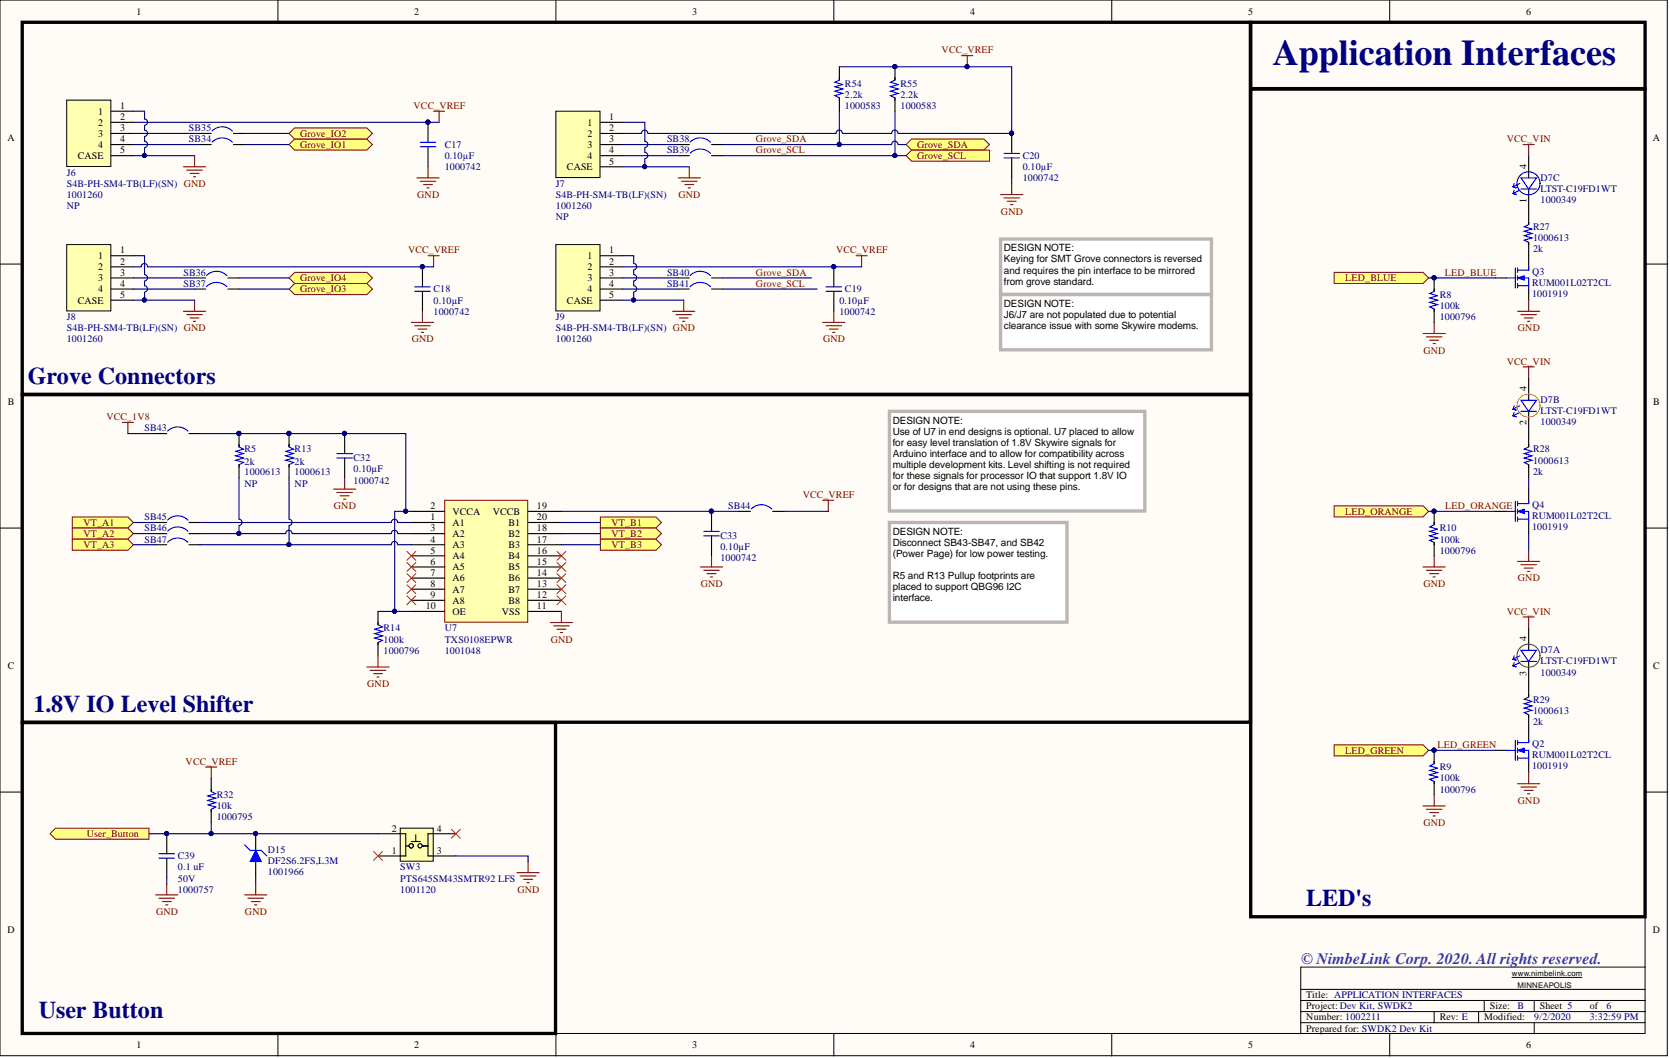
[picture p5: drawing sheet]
<svg xmlns="http://www.w3.org/2000/svg" width="381mm" height="241mm" viewBox="0 0 381 241" stroke-linecap="round" stroke-linejoin="round" font-family="sans-serif">
<defs><g id="words">
<text font-size="8.3" fill="#000080" x="290.4" y="14.7">Application Interfaces</text>
<g font-size="5.5" fill="#000080">
<text x="6.3" y="87.6">Grove Connectors</text>
<text x="7.6" y="162.3">1.8V IO Level Shifter</text>
<text x="298" y="206.7">LED's</text>
<text x="8.9" y="232.1">User Button</text>
</g>
<text font-size="3.6" fill="#06c" x="296.8" y="219.8">© NimbeLink Corp. 2020. All rights reserved.</text>
<g font-size="2.3">
<text x="31.1" y="3.3">1</text>
<text x="94.5" y="3.3">2</text>
<text x="157.9" y="3.3">3</text>
<text x="221.3" y="3.3">4</text>
<text x="284.8" y="3.3">5</text>
<text x="348.2" y="3.3">6</text>
<text x="22.4" y="26.1">1</text>
<text x="22.4" y="28.7">2</text>
<text x="27.4" y="24.9">1</text>
<text x="27.4" y="27.4">2</text>
<text x="27.4" y="29.9">3</text>
<text x="134" y="28.7">1</text>
<text x="139" y="27.4">1</text>
<text x="139" y="29.9">2</text>
<text x="1.7" y="32.1">A</text>
<text x="22.4" y="31.2">3</text>
<text x="22.4" y="33.7">4</text>
<text x="27.4" y="32.5">4</text>
<text x="27.4" y="35">5</text>
<text x="134" y="31.2">2</text>
<text x="134" y="33.7">3</text>
<text x="139" y="32.5">3</text>
<text x="139" y="35">4</text>
<text x="377.1" y="32.1">A</text>
<text x="17.8" y="36.3">CASE</text>
<text x="129.4" y="38.8">CASE</text>
<text x="134" y="36.3">4</text>
<text x="139" y="37.5">5</text>
<text x="348.2" y="38.5" transform="rotate(-90 348.2 38.5)">4</text>
<text x="348.2" y="46.3" transform="rotate(-90 348.2 46.3)">1</text>
<text x="22.4" y="59.1">1</text>
<text x="27.4" y="57.8">1</text>
<text x="134" y="59.1">1</text>
<text x="139" y="57.8">1</text>
<text x="229" y="57.3">DESIGN NOTE:</text>
<text x="229" y="59.8">Keying for SMT Grove connectors is reversed</text>
<text x="22.4" y="61.6">2</text>
<text x="22.4" y="64.2">3</text>
<text x="27.4" y="60.4">2</text>
<text x="27.4" y="62.9">3</text>
<text x="27.4" y="65.4">4</text>
<text x="134" y="61.6">2</text>
<text x="134" y="64.2">3</text>
<text x="139" y="60.4">2</text>
<text x="139" y="62.9">3</text>
<text x="139" y="65.4">4</text>
<text x="229" y="62.4">and requires the pin interface to be mirrored</text>
<text x="229" y="64.9">from grove standard.</text>
<text x="17.8" y="69.2">CASE</text>
<text x="22.4" y="66.7">4</text>
<text x="27.4" y="68">5</text>
<text x="129.4" y="69.2">CASE</text>
<text x="134" y="66.7">4</text>
<text x="139" y="68">5</text>
<text x="229" y="70">DESIGN NOTE:</text>
<text x="229" y="72.5">J6/J7 are not populated due to potential</text>
<text x="229" y="75.1">clearance issue with some Skywire modems.</text>
<text x="348.2" y="89.3" transform="rotate(-90 348.2 89.3)">4</text>
<text x="1.8" y="92.4">B</text>
<text x="377.2" y="92.4">B</text>
<text x="203.7" y="96.6">DESIGN NOTE:</text>
<text x="203.7" y="99.1">Use of U7 in end designs is optional. U7 placed to allow</text>
<text x="203.7" y="101.7">for easy level translation of 1.8V Skywire signals for</text>
<text x="348.2" y="97" transform="rotate(-90 348.2 97)">2</text>
<text x="203.7" y="104.2">Arduino interface and to allow for compatibility across</text>
<text x="203.7" y="106.7">multiple development kits. Level shifting is not required</text>
<text x="203.7" y="109.3">for these signals for processor IO that support 1.8V IO</text>
<text x="203.7" y="111.8">or for designs that are not using these pins.</text>
<text x="98.2" y="116.1">2</text>
<text x="98.2" y="118.7">1</text>
<text x="103.2" y="117.4">VCCA</text>
<text x="103.2" y="119.9">A1</text>
<text x="112.4" y="117.4">VCCB</text>
<text x="116" y="119.9">B1</text>
<text x="122.5" y="118.7">20</text>
<text x="122.5" y="116.1">19</text>
<text x="98.2" y="121.2">3</text>
<text x="98.2" y="123.7">4</text>
<text x="103.2" y="122.5">A2</text>
<text x="103.2" y="125">A3</text>
<text x="116" y="125">B3</text>
<text x="116" y="122.5">B2</text>
<text x="122.5" y="123.7">17</text>
<text x="122.5" y="121.2">18</text>
<text x="203.7" y="122">DESIGN NOTE:</text>
<text x="203.7" y="124.5">Disconnect SB43-SB47, and SB42</text>
<text x="98.2" y="126.3">5</text>
<text x="98.2" y="128.8">6</text>
<text x="98.2" y="131.3">7</text>
<text x="103.2" y="127.5">A4</text>
<text x="103.2" y="130.1">A5</text>
<text x="116" y="130.1">B5</text>
<text x="116" y="127.5">B4</text>
<text x="122.5" y="131.3">14</text>
<text x="122.5" y="128.8">15</text>
<text x="122.5" y="126.3">16</text>
<text x="203.7" y="127">(Power Page) for low power testing.</text>
<text x="98.2" y="133.9">8</text>
<text x="98.2" y="136.4">9</text>
<text x="103.2" y="132.6">A6</text>
<text x="103.2" y="135.1">A7</text>
<text x="103.2" y="137.7">A8</text>
<text x="116" y="137.7">B8</text>
<text x="116" y="135.1">B7</text>
<text x="116" y="132.6">B6</text>
<text x="122.5" y="136.4">12</text>
<text x="122.5" y="133.9">13</text>
<text x="203.7" y="132.1">R5 and R13 Pullup footprints are</text>
<text x="203.7" y="134.6">placed to support QBG96 I2C</text>
<text x="203.7" y="137.2">interface.</text>
<text x="97.1" y="138.9">10</text>
<text x="103.2" y="140.2">OE</text>
<text x="114.5" y="140.2">VSS</text>
<text x="122.5" y="138.9">11</text>
<text x="348.2" y="146.3" transform="rotate(-90 348.2 146.3)">4</text>
<text x="1.8" y="152.5">C</text>
<text x="348.2" y="154.1" transform="rotate(-90 348.2 154.1)">3</text>
<text x="377.2" y="152.5">C</text>
<text x="89.4" y="189.6">2</text>
<text x="99.7" y="189.6">4</text>
<text x="89.4" y="194.7">1</text>
<text x="99.7" y="194.7">3</text>
<text x="1.7" y="212.8">D</text>
<text x="377.1" y="212.8">D</text>
<text x="298" y="227.7">Title: APPLICATION INTERFACES</text>
<text x="298" y="232.7">Number: 1002211</text>
<text x="298" y="230.2">Project: Dev Kit, SWDK2</text>
<text x="328.5" y="232.7">Rev: E</text>
<text x="338.6" y="232.7">Modified:</text>
<text x="339.9" y="230.2">Size:</text>
<text x="351.3" y="230.2">Sheet 5</text>
<text x="362.7" y="230.2">of</text>
<text x="31.1" y="239.1">1</text>
<text x="94.5" y="239.1">2</text>
<text x="157.9" y="239.1">3</text>
<text x="221.3" y="239.1">4</text>
<text x="284.8" y="239.1">5</text>
<text x="298" y="235.3">Prepared for: SWDK2 Dev Kit</text>
<text x="348.2" y="239.1">6</text>
</g>
<g font-size="2.3" fill="#800000">
<text x="214.8" y="12.2">VCC_VREF</text>
<text x="94.4" y="24.9">VCC_VREF</text>
<text x="68.5" y="33.7">Grove_IO1</text>
<text x="68.5" y="31.2">Grove_IO2</text>
<text x="172.5" y="35">Grove_SCL</text>
<text x="172.5" y="32.5">Grove_SDA</text>
<text x="209.3" y="33.7">Grove_SDA</text>
<text x="343.8" y="32.5">VCC_VIN</text>
<text x="209.3" y="36.3">Grove_SCL</text>
<text x="95.2" y="45.1">GND</text>
<text x="154.8" y="45.1">GND</text>
<text x="228.4" y="48.9">GND</text>
<text x="93.1" y="57.8">VCC_VREF</text>
<text x="190.7" y="57.8">VCC_VREF</text>
<text x="68.5" y="64.2">Grove_IO4</text>
<text x="172.5" y="65.4">Grove_SCL</text>
<text x="172.5" y="62.9">Grove_SDA</text>
<text x="306.9" y="64.2">LED_BLUE</text>
<text x="329.6" y="62.9">LED_BLUE</text>
<text x="68.5" y="66.7">Grove_IO3</text>
<text x="346.3" y="75.6">GND</text>
<text x="93.9" y="78.1">GND</text>
<text x="187.8" y="78.1">GND</text>
<text x="324.7" y="80.6">GND</text>
<text x="343.8" y="83.2">VCC_VIN</text>
<text x="24.3" y="95.8">VCC_1V8</text>
<text x="183.1" y="113.6">VCC_VREF</text>
<text x="19" y="119.9">VT_A1</text>
<text x="76.2" y="116.1">GND</text>
<text x="139.5" y="119.9">VT_B1</text>
<text x="306.9" y="117.4">LED_ORANGE</text>
<text x="329.7" y="116.1">LED_ORANGE</text>
<text x="19" y="122.5">VT_A2</text>
<text x="19" y="125">VT_A3</text>
<text x="139.5" y="122.5">VT_B2</text>
<text x="139.5" y="125">VT_B3</text>
<text x="159.9" y="133.9">GND</text>
<text x="324.7" y="133.9">GND</text>
<text x="346.3" y="132.6">GND</text>
<text x="343.8" y="140.2">VCC_VIN</text>
<text x="125.6" y="146.5">GND</text>
<text x="83.8" y="156.7">GND</text>
<text x="306.9" y="171.9">LED_GREEN</text>
<text x="328" y="170.6">LED_GREEN</text>
<text x="42.4" y="174.4">VCC_VREF</text>
<text x="346.3" y="183.3">GND</text>
<text x="19.8" y="190.9">User_Button</text>
<text x="324.7" y="188.4">GND</text>
<text x="118" y="203.6">GND</text>
<text x="35.6" y="208.7">GND</text>
<text x="55.9" y="208.7">GND</text>
</g>
<g font-size="2.3" fill="#000080">
<text x="192.8" y="22.3">2.2k</text>
<text x="192.8" y="19.8">R54</text>
<text x="205.4" y="22.3">2.2k</text>
<text x="205.4" y="19.8">R55</text>
<text x="43.1" y="29.9">SB35</text>
<text x="192.8" y="24.9">1000583</text>
<text x="205.4" y="24.9">1000583</text>
<text x="43.1" y="32.5">SB34</text>
<text x="101.5" y="33.7">C17</text>
<text x="152.2" y="32.5">SB38</text>
<text x="152.2" y="35">SB39</text>
<text x="15.2" y="40.1">J6</text>
<text x="101.5" y="36.3">0.10µF</text>
<text x="101.5" y="38.8">1000742</text>
<text x="233.3" y="38.8">0.10µF</text>
<text x="233.3" y="41.3">1000742</text>
<text x="233.3" y="36.3">C20</text>
<text x="351.5" y="41.3">D7C</text>
<text x="15.2" y="47.7">NP</text>
<text x="15.2" y="45.1">1001260</text>
<text x="15.2" y="42.6">S4B-PH-SM4-TB(LF)(SN) GND</text>
<text x="126.8" y="47.7">1001260</text>
<text x="126.8" y="45.1">S4B-PH-SM4-TB(LF)(SN)</text>
<text x="126.8" y="42.6">J7</text>
<text x="351.5" y="43.8">LTST-C19FD1WT</text>
<text x="351.5" y="46.3">1000349</text>
<text x="126.8" y="50.2">NP</text>
<text x="349.8" y="52.5">R27</text>
<text x="349.8" y="55">1000613</text>
<text x="349.8" y="57.6">2k</text>
<text x="41.9" y="62.9">SB36</text>
<text x="41.9" y="65.4">SB37</text>
<text x="152.2" y="62.9">SB40</text>
<text x="152.2" y="65.4">SB41</text>
<text x="349.5" y="65.2">RUM001L02T2CL</text>
<text x="349.5" y="62.6">Q3</text>
<text x="98.9" y="69.2">0.10µF</text>
<text x="98.9" y="71.8">1000742</text>
<text x="98.9" y="66.7">C18</text>
<text x="191.5" y="69.2">0.10µF</text>
<text x="191.5" y="71.8">1000742</text>
<text x="192.8" y="66.7">C19</text>
<text x="328.5" y="70.5">100k</text>
<text x="328.5" y="68">R8</text>
<text x="349.5" y="67.7">1001919</text>
<text x="15.2" y="75.6">S4B-PH-SM4-TB(LF)(SN) GND</text>
<text x="15.2" y="73">J8</text>
<text x="126.8" y="75.6">S4B-PH-SM4-TB(LF)(SN) GND</text>
<text x="126.8" y="73">J9</text>
<text x="328.5" y="73">1000796</text>
<text x="15.2" y="78.1">1001260</text>
<text x="126.8" y="78.1">1001260</text>
<text x="351.5" y="94.5">LTST-C19FD1WT</text>
<text x="351.5" y="92">D7B</text>
<text x="33" y="98.4">SB43</text>
<text x="351.5" y="97">1000349</text>
<text x="55.8" y="106">2k</text>
<text x="55.8" y="103.2">R5</text>
<text x="67.2" y="106">2k</text>
<text x="67.2" y="103.2">R13</text>
<text x="80.7" y="107.8">0.10µF</text>
<text x="80.7" y="105.2">C32</text>
<text x="349.8" y="105.7">1000613</text>
<text x="349.8" y="103.2">R28</text>
<text x="55.8" y="111.1">NP</text>
<text x="55.8" y="108.3">1000613</text>
<text x="67.2" y="111.1">NP</text>
<text x="67.2" y="108.3">1000613</text>
<text x="80.7" y="110.3">1000742</text>
<text x="349.8" y="108.3">2k</text>
<text x="33" y="118.7">SB45</text>
<text x="166.1" y="116.1">SB44</text>
<text x="349.5" y="118.4">RUM001L02T2CL</text>
<text x="349.5" y="115.9">Q4</text>
<text x="33" y="121.2">SB46</text>
<text x="33" y="123.7">SB47</text>
<text x="164.4" y="125.5">0.10µF</text>
<text x="164.4" y="123">C33</text>
<text x="328.5" y="123.7">100k</text>
<text x="328.5" y="121.2">R10</text>
<text x="349.5" y="120.9">1001919</text>
<text x="164.4" y="128">1000742</text>
<text x="328.5" y="126.3">1000796</text>
<text x="87.5" y="149.1">1000796</text>
<text x="87.5" y="146.5">100k</text>
<text x="87.5" y="144">R14</text>
<text x="101.5" y="146.5">TXS0108EPWR</text>
<text x="101.5" y="149.1">1001048</text>
<text x="101.5" y="144">U7</text>
<text x="351.5" y="149">D7A</text>
<text x="351.5" y="151.5">LTST-C19FD1WT</text>
<text x="351.5" y="154.1">1000349</text>
<text x="349.8" y="160.2">R29</text>
<text x="349.8" y="162.8">1000613</text>
<text x="349.8" y="165.3">2k</text>
<text x="349.5" y="172.9">RUM001L02T2CL</text>
<text x="349.5" y="170.4">Q2</text>
<text x="328.5" y="178.2">100k</text>
<text x="328.5" y="175.7">R9</text>
<text x="349.5" y="175.4">1001919</text>
<text x="49.5" y="184.6">10k</text>
<text x="49.5" y="182">R32</text>
<text x="328.5" y="180.8">1000796</text>
<text x="49.5" y="187.1">1000795</text>
<text x="40.6" y="196">C39</text>
<text x="61.1" y="197">DF2S6.2FS,L3M</text>
<text x="61.1" y="194.5">D15</text>
<text x="40.6" y="203.6">1000757</text>
<text x="40.6" y="198.5">0.1 uF</text>
<text x="40.6" y="201.1">50V</text>
<text x="61.1" y="199.5">1001966</text>
<text x="91.3" y="201.1">PTS645SM43SMTR92 LFS</text>
<text x="91.3" y="203.6">1001120</text>
<text x="91.3" y="198.5">SW3</text>
<text x="346.2" y="230.2">B</text>
<text x="350" y="232.7">9/2/2020</text>
<text x="362.7" y="232.7">3:32:59 PM</text>
<text x="366.5" y="230.2">6</text>
</g>
<g font-size="1.8">
<text x="345" y="222.7">www.nimbelink.com</text>
<text x="346.2" y="225.2">MINNEAPOLIS</text>
</g>
</g></defs>
<g fill="#fffcf8" stroke="#000" stroke-width=".23">
<path d="M0 0h380.4v240.8h-380.4z"/>
<path d="M5.1 5.1h370.2v230.6h-370.2z"/>
</g>
<g fill="none" stroke="#000" stroke-width=".23">
<path d="M63.4 0v5.1M126.8 0v5.1M190.2 0v5.1M253.6 0v5.1M317.1 0v5.1M0 60.2h5.1M375.4 60.2h5.1M0 120.4h5.1M375.4 120.4h5.1M0 180.6h5.1M375.4 180.6h5.1M63.4 235.8v5.1"/>
<path d="M126.8 235.8v5.1M190.2 235.8v5.1M253.6 235.8v5.1M296.8 225.6h78.6M296.8 230.7h78.6M296.8 233.2h78.6M296.8 228.2h78.6M317.1 235.8v5.1M327.2 230.7v2.5M337.3 230.7v2.5M338.6 228.2v2.5M345 222.9h15.9"/>
<path d="M350 228.2v2.5M350 233.2v2.6M375.4 220.6h-78.6v15.2"/>
</g>
<g fill="none" stroke="#800000" stroke-width=".25">
<path d="M157.3 38v2.6M154.7 40.6h5.1M155.5 41.3h3.5M156.2 42.1h2.1M157 42.9h.5M228.3 44.4h5M229 45.1h3.6M229.8 45.9h2M230.6 46.7h.5M230.8 41.8v2.6M153.5 71h5M154.2 71.8h3.6"/>
<path d="M155 72.5h2M155.7 73.3h.5M156 68.5v2.5M187.7 73.5h5.1M188.5 74.3h3.5M189.2 75.1h2M190 75.8h.5M190.2 71v2.5"/>
</g>
<path d="M230.8 30.4v4.6M230.8 36v4.6M190.2 60.9v4.5M190.2 66.4v4.6" fill="none" stroke="#000" stroke-width=".25"/>
<g fill="#000080" stroke="#000080" stroke-width=".23">
<circle cx="230.8" cy="30.4" r=".47"/>
<circle cx="190.2" cy="60.8" r=".47"/>
</g>
<path d="M229 36h3.6M229 35h3.6M188.5 66.4h3.5M188.5 65.4h3.5" fill="none" stroke="#00f" stroke-width=".25"/>
<g fill="#ffff80" stroke="#800000" stroke-width=".23">
<path d="M206.7 33l1.3-1.3h16.5l1.2 1.3-1.2 1.2h-16.5z" fill-rule="evenodd"/>
<path d="M206.7 35.5l1.3-1.3h17.7v2.6h-17.7z" fill-rule="evenodd"/>
</g>
<path d="M15.2 55.8h10.1v15.1h-10.1z" fill="#ffffb0" stroke="#000" stroke-width=".23"/>
<path d="M97.7 27.9v4.6M97.7 33.5v4.5M25.4 58.3h5M25.4 60.9h5M25.4 63.4h5M25.4 65.9h5M25.4 68.5h5" fill="none" stroke="#000" stroke-width=".25"/>
<path d="M41.9 38h5M42.6 38.8h3.6M43.4 39.6h2M44.4 35.5v2.5M97.7 38v2.6M98.9 25.4h2.6M100.2 25.4v2.5M44.1 40.3h.5M95.1 40.6h5.1M95.9 41.3h3.5M96.6 42.1h2.1M97.4 42.9h.5" fill="none" stroke="#800000" stroke-width=".25"/>
<circle cx="97.6" cy="27.9" r=".47" fill="#000080" stroke="#000080" stroke-width=".23"/>
<path d="M95.9 33.5h3.5M95.9 32.5h3.5" fill="none" stroke="#00f" stroke-width=".25"/>
<g fill="#ffff80" stroke="#800000" stroke-width=".23">
<path d="M65.9 33l1.3-1.3h16.5l1.3 1.3-1.3 1.2h-16.5z" fill-rule="evenodd"/>
<path d="M65.9 30.4l1.3-1.2h16.5l1.3 1.2-1.3 1.3h-16.5z" fill-rule="evenodd"/>
</g>
<path d="M97.7 58.3h2.5M98.9 58.3v2.6M41.9 71h5M42.6 71.8h3.6M43.4 72.5h2M44.1 73.3h.5M44.4 68.5v2.5M93.8 73.5h5.1M94.6 74.3h3.6M95.4 75.1h2M96.1 75.8h.5M96.4 71v2.5" fill="none" stroke="#800000" stroke-width=".25"/>
<path d="M96.4 60.9v4.5M96.4 66.4v4.6" fill="none" stroke="#000" stroke-width=".25"/>
<circle cx="96.3" cy="60.8" r=".47" fill="#000080" stroke="#000080" stroke-width=".23"/>
<path d="M94.6 66.4h3.6M94.6 65.4h3.6" fill="none" stroke="#00f" stroke-width=".25"/>
<g fill="#ffff80" stroke="#800000" stroke-width=".23">
<path d="M65.9 65.9l1.3-1.2h16.5l1.3 1.2-1.3 1.3h-16.5z" fill-rule="evenodd"/>
<path d="M65.9 63.4l1.3-1.3h16.5l1.3 1.3-1.3 1.3h-16.5z" fill-rule="evenodd"/>
</g>
<path d="M348.8 58.3v2.6M341.1 63.4h2.6M348.8 65.9v2.6" fill="none" stroke="#000" stroke-width=".25"/>
<path d="M343.7 63.4h2M345.7 61.1v4.6M346.2 61.6h2.6M346.2 63.4h2.6v2.5M346.2 65.2h2.6M346.2 61.1v1M346.2 62.9v1M346.2 64.7v1" fill="none" stroke="#00f" stroke-width=".25"/>
<path d="M346.2 63.4l1.5-.5v1z" fill="#00f"/>
<path d="M346.2 63.4l1.5-.5v1z" fill="none" stroke="#00f" stroke-width=".23"/>
<path d="M348.8 60.9v.7M343.7 116.6h2M345.7 114.3v4.6M346.2 116.6h2.6v2.6M346.2 114.9h2.6M346.2 118.4h2.6M346.2 114.3v1.1M346.2 116.1v1M346.2 117.9v1" fill="none" stroke="#00f" stroke-width=".25"/>
<path d="M341.1 116.6h2.6M348.8 111.6v2.5M348.8 119.2v2.5" fill="none" stroke="#000" stroke-width=".25"/>
<path d="M346.2 116.6l1.5-.5v1z" fill="#00f"/>
<path d="M346.2 116.6l1.5-.5v1z" fill="none" stroke="#00f" stroke-width=".23"/>
<path d="M348.8 114.1v.8M343.7 171.1h2M345.7 168.9v4.5M346.2 171.1h2.6v2.6M346.2 169.4h2.6M346.2 172.9h2.6M346.2 168.9v1M346.2 170.6v1M346.2 172.4v1" fill="none" stroke="#00f" stroke-width=".25"/>
<path d="M341.1 171.1h2.6M348.8 166.1v2.5M348.8 173.7v2.5" fill="none" stroke="#000" stroke-width=".25"/>
<path d="M346.2 171.1l1.5-.5v1z" fill="#00f"/>
<path d="M346.2 171.1l1.5-.5v1z" fill="none" stroke="#00f" stroke-width=".23"/>
<path d="M348.8 168.6v.8" fill="none" stroke="#00f" stroke-width=".25"/>
<g fill="none" stroke="#800000" stroke-width=".25">
<path d="M324.7 76.1h5M325.4 76.8h3.6M326.2 77.6h2M326.9 78.3h.6M327.2 73.5v2.6M346.2 71h5.1M347 71.8h3.5M347.7 72.5h2.1M348.5 73.3h.5M348.8 68.5v2.5M324.7 129.3h5M325.4 130.1h3.6"/>
<path d="M326.2 130.8h2M326.9 131.6h.6M327.2 126.8v2.5M346.2 128h5.1M347 128.8h3.5M347.7 129.6h2.1M348.5 130.3h.5M348.8 125.5v2.5M346.2 178.7h5.1M347 179.5h3.5M348.8 176.2v2.5M324.7 183.8h5"/>
<path d="M325.4 184.6h3.6M326.2 185.3h2M326.9 186.1h.6M327.2 181.3v2.5M347.7 180.3h2.1M348.5 181h.5"/>
</g>
<g fill="#ffff80" stroke="#800000" stroke-width=".23">
<path d="M304.4 169.9h20.3l1.2 1.2-1.2 1.3h-20.3z" fill-rule="evenodd"/>
<path d="M304.4 62.1h20.3l1.2 1.3-1.2 1.3h-20.3z" fill-rule="evenodd"/>
<path d="M304.4 115.4h20.3l1.2 1.2-1.2 1.3h-20.3z" fill-rule="evenodd"/>
</g>
<path d="M219.4 12.7h2.5M220.7 12.7v2.5" fill="none" stroke="#800000" stroke-width=".25"/>
<circle cx="220.6" cy="15.2" r=".47" fill="#000080" stroke="#000080" stroke-width=".23"/>
<path d="M5.1 5.1h280.2v84.8h-280.2z" fill="none" stroke="#000" stroke-width=".76"/>
<path d="M228.3 54.5h48.1v12.6h-48.1z" fill="#fff" stroke="#beb5b2" stroke-width=".76"/>
<path d="M327.2 66.2v.2l-1 .5 1.8 .5-1.8 .6 1.8 .5-1.8 .5 1.8 .5-1.8 .5 1 .5M327.2 119.4v.3l-1 .5 1.8 .5-1.8 .5 1.8 .5-1.8 .5 1.8 .5-1.8 .5 1 .5M327.2 173.9v.3l-1 .5 1.8 .5-1.8 .5 1.8 .5-1.8 .5 1.8 .5-1.8 .5 1 .5" fill="none" stroke="#00f" stroke-width=".25"/>
<path d="M327.2 63.4v3M327.2 70.5v3M327.2 116.6v3.1M327.2 123.7v3.1M327.2 171.1v3.1M327.2 178.2v3.1" fill="none" stroke="#000" stroke-width=".25"/>
<g fill="#000080" stroke="#000080" stroke-width=".23">
<circle cx="327.2" cy="63.4" r=".47"/>
<circle cx="327.2" cy="116.6" r=".47"/>
<circle cx="327.2" cy="171.1" r=".47"/>
</g>
<path d="M327.2 70.5v.5M327.2 123.7v.5M327.2 178.2v.5" fill="none" stroke="#000" stroke-width=".23"/>
<path d="M285.3 5.1h90v15.1h-90z" fill="none" stroke="#000" stroke-width=".76"/>
<path d="M195.3 58.3h2.5M196.6 58.3v2.6" fill="none" stroke="#800000" stroke-width=".25"/>
<path d="M101.5 114.1h18.9v27.8h-18.9z" fill="#ffffb0" stroke="#800000" stroke-width=".23"/>
<g fill="none" stroke="#000" stroke-width=".25">
<path d="M78.6 98.9v4.5M78.6 104.5v4.5M93.8 116.6h7.7M93.8 119.2h7.7M120.5 116.6h7.6M120.5 119.2h7.6M162.3 116.6v4.6M93.8 121.7h7.7M93.8 124.2h7.7M93.8 126.8h7.7M93.8 129.3h7.7M93.8 131.8h7.7"/>
<path d="M93.8 134.4h7.7M93.8 136.9h7.7M93.8 139.4h7.7M120.5 121.7h7.6M120.5 124.2h7.6M120.5 126.8h7.6M120.5 129.3h7.6M120.5 131.8h7.6M120.5 134.4h7.6M120.5 136.9h7.6M120.5 139.4h7.6M162.3 122.2v4.6"/>
</g>
<path d="M76.1 111.6h5.1M76.9 112.3h3.5M77.6 113.1h2M78.4 113.8h.5M78.6 109v2.6M159.8 129.3h5.1M160.6 130.1h3.5M161.3 130.8h2M162.1 131.6h.5M162.3 126.8v2.5" fill="none" stroke="#800000" stroke-width=".25"/>
<g fill="#000080" stroke="#000080" stroke-width=".23">
<circle cx="162.3" cy="116.6" r=".47"/>
<circle cx="78.6" cy="98.8" r=".47"/>
</g>
<path d="M76.9 104.5h3.5M76.9 103.4h3.5M160.6 122.2h3.5M160.6 121.2h3.5" fill="none" stroke="#00f" stroke-width=".25"/>
<path d="M202.9 93.8h58.3v22.8h-58.3z" fill="#fff" stroke="#beb5b2" stroke-width=".76"/>
<path d="M27.9 96.3h2.5M29.2 96.3v2.6M128.1 139.4v2.6M125.6 142h5M126.3 142.7h3.6M127.1 143.5h2M127.8 144.3h.5" fill="none" stroke="#800000" stroke-width=".25"/>
<g fill="none" stroke="#f00" stroke-width=".23">
<path d="M92.8 135.9l2.1 2M92.8 133.4l2.1 2M92.8 128.3l2.1 2M92.8 130.8l2.1 2.1M92.8 125.8l2.1 2M94.9 135.9l-2.1 2M94.9 133.4l-2.1 2M94.9 128.3l-2.1 2M94.9 130.8l-2.1 2.1M94.9 125.8l-2.1 2M127.1 135.9l2 2M127.1 133.4l2 2"/>
<path d="M127.1 130.8l2 2.1M127.1 128.3l2 2M127.1 125.8l2 2M129.1 135.9l-2 2M129.1 133.4l-2 2M129.1 130.8l-2 2.1M129.1 128.3l-2 2M129.1 125.8l-2 2"/>
</g>
<path d="M202.9 119.2h40.5v22.7h-40.5z" fill="#fff" stroke="#beb5b2" stroke-width=".76"/>
<path d="M54.5 101.7v.2l1 .5-1.7 .5 1.7 .5-1.7 .6 1.7 .5-1.7 .5 1.7 .5-1 .5M65.9 101.7v.2l1.1 .5-1.8 .5 1.8 .5-1.8 .6 1.8 .5-1.8 .5 1.8 .5-1.1 .5M86.2 142.2v.3l1.1 .5-1.8 .5 1.8 .5-1.8 .5 1.8 .5-1.8 .5 1.8 .5-1.1 .5" fill="none" stroke="#00f" stroke-width=".25"/>
<path d="M54.5 98.9v3M65.9 98.9v3M54.5 106v3M65.9 106v3M86.2 139.4v3.1M86.2 146.5v3.1" fill="none" stroke="#000" stroke-width=".25"/>
<g fill="#000080" stroke="#000080" stroke-width=".23">
<circle cx="65.9" cy="98.8" r=".47"/>
<circle cx="54.5" cy="98.8" r=".47"/>
</g>
<path d="M54.5 106v.5M65.9 106v.5M86.2 146.5v.6" fill="none" stroke="#000" stroke-width=".23"/>
<path d="M187.7 114.1h2.5M189 114.1v2.5M83.7 152.1h5.1M84.5 152.9h3.5M85.2 153.6h2.1M86 154.4h.5M86.2 149.6v2.5" fill="none" stroke="#800000" stroke-width=".25"/>
<path d="M285.3 20.3h90v188.8h-90zM5.1 90h280.2v74.7h-280.2z" fill="none" stroke="#000" stroke-width=".76"/>
<g fill="#ffff80" stroke="#800000" stroke-width=".23">
<path d="M16.5 117.9h12.7l1.2 1.3-1.2 1.2h-12.7z" fill-rule="evenodd"/>
<path d="M16.5 120.4h12.7l1.2 1.3-1.2 1.3h-12.7z" fill-rule="evenodd"/>
<path d="M16.5 123h12.7l1.2 1.2-1.2 1.3h-12.7z" fill-rule="evenodd"/>
<path d="M137 117.9h12.6l1.3 1.3-1.3 1.2h-12.6z" fill-rule="evenodd"/>
<path d="M137 120.4h12.6l1.3 1.3-1.3 1.3h-12.6z" fill-rule="evenodd"/>
<path d="M137 123h12.6l1.3 1.2-1.3 1.3h-12.6z" fill-rule="evenodd"/>
</g>
<path d="M126.8 25.4h10.1v15.1h-10.1z" fill="#ffffb0" stroke="#000" stroke-width=".23"/>
<path d="M137 27.9h5M137 30.4h5M137 33h5M137 35.5h5M137 38h5" fill="none" stroke="#000" stroke-width=".25"/>
<path d="M15.2 22.8h10.1v15.2h-10.1z" fill="#ffffb0" stroke="#000" stroke-width=".23"/>
<path d="M25.4 25.4h5M25.4 27.9h5M25.4 30.4h5M25.4 33h5M25.4 35.5h5" fill="none" stroke="#000" stroke-width=".25"/>
<path d="M126.8 55.8h10.1v15.1h-10.1z" fill="#ffffb0" stroke="#000" stroke-width=".23"/>
<path d="M137 58.3h5M137 60.9h5M137 63.4h5M137 65.9h5M137 68.5h5" fill="none" stroke="#000" stroke-width=".25"/>
<path d="M11.4 190.2l1.3-1.3h21.3v2.5h-21.3z" fill-rule="evenodd" fill="#ffff80" stroke="#800000" stroke-width=".23"/>
<path d="M91.3 188.9h7.5v7.5h-7.5z" fill="#ffffb0" stroke="#000" stroke-width=".23"/>
<path d="M86.2 190.2h6.4v5h-6.4M95.6 192.9h2.1M97.7 195.2h6.3M97.7 190.2h6.3" fill="none" stroke="#000" stroke-width=".25"/>
<g fill="#fff" stroke="#000" stroke-width=".23">
<circle cx="95.8" cy="192.9" r=".47"/>
<circle cx="93.8" cy="192.9" r=".47"/>
</g>
<path d="M92.6 192.9h1.2M97.7 190.2v5" fill="none" stroke="#000" stroke-width=".25"/>
<circle cx="93.8" cy="192.9" r=".47" fill="#fff" stroke="#000" stroke-width=".23"/>
<path d="M95.6 192.9h2.1" fill="none" stroke="#000" stroke-width=".25"/>
<g fill="#fff" stroke="#000" stroke-width=".23">
<circle cx="95.8" cy="192.9" r=".47"/>
<circle cx="93.8" cy="192.9" r=".47"/>
</g>
<g fill="none" stroke="#000" stroke-width=".25">
<path d="M191.5 15.2v3.1M204.2 15.2v3.1M191.5 22.3v3.1M204.2 22.3v3.1M348.8 35.5v5.1M348.8 43.1v8.1M348.8 55.3v3M348.8 86.2v5.1M348.8 93.8v8.1M348.8 106v3M348.8 143.3v5M348.8 150.9v8.1"/>
<path d="M48.2 177.5v3M348.8 163v3.1M38 190.2v4.5M38 195.7v4.6M48.2 184.6v3M93.8 191.9h2.1M94.9 190.4v1.5"/>
</g>
<path d="M85.2 194.2l2.1 2M87.3 194.2l-2.1 2M103 189.1l2 2.1M105 189.1l-2 2.1" fill="none" stroke="#f00" stroke-width=".23"/>
<path d="M46.9 174.9h2.6M48.2 174.9v2.6M117.9 199h5.1M118.7 199.8h3.6M120.5 196.5v2.5M35.5 204.1h5.1M36.3 204.9h3.5M37 205.6h2.1M37.8 206.4h.5M38 201.6v2.5M119.5 200.5h2M120.2 201.3h.5" fill="none" stroke="#800000" stroke-width=".25"/>
<g fill="#000080" stroke="#000080" stroke-width=".23">
<circle cx="38" cy="190.1" r=".47"/>
<circle cx="204.1" cy="15.2" r=".47"/>
</g>
<g fill="none" stroke="#00f" stroke-width=".25">
<path d="M191.5 18v.3l-1 .5 1.8 .5-1.8 .5 1.8 .5-1.8 .5 1.8 .5-1.8 .5 1 .5M204.2 18v.3l-1 .5 1.7 .5-1.7 .5 1.7 .5-1.7 .5 1.7 .5-1.7 .5 1 .5M345.5 43.4l-.3 .7 .8 .3-.8-.3 1.5-.7M345.5 41.8l-.3 .8 .8 .3-.8-.3 1.5-.8M347 40.6h3.5l-1.7 2.5zM347 43.1h3.5M348.8 51v.2l-1.1 .5 1.8 .5-1.8 .5 1.8 .6-1.8 .5 1.8 .5-1.8 .5 1.1 .5M345.5 94.1l-.3 .7 .8 .3-.8-.3 1.5-.7M345.5 92.5l-.3 .8 .8 .3-.8-.3 1.5-.8M347 91.3h3.5l-1.7 2.5zM347 93.8h3.5M348.8 101.7v.2l-1.1 .5 1.8 .5-1.8 .5 1.8 .6-1.8 .5 1.8 .5-1.8 .5 1.1 .5"/>
<path d="M345.5 151.1l-.3 .8 .8 .2-.8-.2 1.5-.8M345.5 149.6l-.3 .7 .8 .3-.8-.3 1.5-.7M347 148.3h3.5l-1.7 2.6zM347 150.9h3.5M348.8 158.7v.3l-1.1 .5 1.8 .5-1.8 .5 1.8 .5-1.8 .5 1.8 .5-1.8 .5 1.1 .5M36.3 195.7h3.5M36.3 194.7h3.5M48.2 180.5l1 .5-1.8 .5 1.8 .5-1.8 .5 1.8 .6-1.8 .5 1.8 .5-1 .5v.2"/>
<circle cx="348.7" cy="41.8" r="2.62"/>
</g>
<path d="M5.1 164.8h121.6v70.9h-121.6z" fill="none" stroke="#000" stroke-width=".76"/>
<path d="M191.5 22.3v.5M204.2 22.3v.5M348.8 55.3v.5M348.8 106v.5M348.8 163v.5M48.2 180v.5" fill="none" stroke="#000" stroke-width=".23"/>
<circle cx="348.7" cy="149.6" r="2.62" fill="none" stroke="#00bf00" stroke-width=".25"/>
<circle cx="348.7" cy="92.5" r="2.62" fill="none" stroke="#f90" stroke-width=".25"/>
<path d="M228.3 67.2h48.1v12.6h-48.1z" fill="#fff" stroke="#beb5b2" stroke-width=".76"/>
<path d="M55.8 192.7l1.3 1.3h2.5l1.3 1.2" fill="none" stroke="#00f" stroke-width=".25"/>
<path d="M58.3 196.5v3.8" fill="none" stroke="#000" stroke-width=".25"/>
<path d="M58.3 194l1.3 2.5h-2.5z" fill="#00f"/>
<g fill="none" stroke="#00f" stroke-width=".25">
<path d="M48.4 32.4a3.3 3.3 0 0 1 4.6 0M48.4 29.9a3.3 3.3 0 0 1 4.6 0M157.5 32.4a3.3 3.3 0 0 1 4.6 0M157.5 34.9a3.3 3.3 0 0 1 4.6 .1M47.1 62.8a3.3 3.3 0 0 1 4.7 .1M47.1 65.4a3.3 3.3 0 0 1 4.7 0M157.5 62.8a3.3 3.3 0 0 1 4.6 .1M157.5 65.4a3.3 3.3 0 0 1 4.6 0M38.2 98.3a3.3 3.3 0 0 1 4.7 .1M38.2 118.6a3.3 3.3 0 0 1 4.7 0M171.4 116.1a3.3 3.3 0 0 1 4.6 0M38.2 121.1a3.3 3.3 0 0 1 4.7 .1"/>
<path d="M38.2 123.7a3.3 3.3 0 0 1 4.7 0M58.3 194l1.3 2.5h-2.5z"/>
</g>
<g fill="none" stroke="#000" stroke-width=".25">
<path d="M45.7 33h2.5M45.7 30.4h2.5M53.3 33h2.5M53.3 30.4h2.5M154.7 33h2.6M154.7 35.5h2.6M162.3 33h2.6M162.3 35.5h2.6M44.4 63.4h2.5M44.4 65.9h2.5M52 63.4h2.5M52 65.9h2.5"/>
<path d="M154.7 63.4h2.6M154.7 65.9h2.6M162.3 63.4h2.6M162.3 65.9h2.6M35.5 98.9h2.5M43.1 98.9h2.6M35.5 119.2h2.5M43.1 119.2h2.6M168.7 116.6h2.5M176.3 116.6h2.5M35.5 121.7h2.5M35.5 124.2h2.5"/>
<path d="M43.1 121.7h2.6M43.1 124.2h2.6M58.3 190.2v3.8"/>
</g>
<g fill="#000080" stroke="#000080" stroke-width=".23">
<circle cx="58.3" cy="190.1" r=".47"/>
<circle cx="190.2" cy="60.8" r=".47"/>
<circle cx="97.6" cy="27.9" r=".47"/>
<circle cx="327.2" cy="116.6" r=".47"/>
<circle cx="327.2" cy="171.1" r=".47"/>
<circle cx="327.2" cy="63.4" r=".47"/>
<circle cx="147.1" cy="38" r=".47"/>
<circle cx="144.5" cy="68.4" r=".47"/>
<circle cx="32.9" cy="68.4" r=".47"/>
<circle cx="32.9" cy="35.5" r=".47"/>
<circle cx="96.3" cy="60.8" r=".47"/>
<circle cx="90" cy="139.4" r=".47"/>
<circle cx="92.5" cy="116.6" r=".47"/>
<circle cx="78.6" cy="98.8" r=".47"/>
<circle cx="65.9" cy="98.8" r=".47"/>
<circle cx="54.5" cy="98.8" r=".47"/>
<circle cx="162.3" cy="116.6" r=".47"/>
<circle cx="65.9" cy="124.2" r=".47"/>
<circle cx="54.5" cy="121.7" r=".47"/>
<circle cx="204.1" cy="35.5" r=".47"/>
<circle cx="191.5" cy="32.9" r=".47"/>
<circle cx="230.8" cy="30.4" r=".47"/>
<circle cx="220.6" cy="15.2" r=".47"/>
<circle cx="204.1" cy="15.2" r=".47"/>
<circle cx="38" cy="190.1" r=".47"/>
<circle cx="48.2" cy="190.1" r=".47"/>
</g>
<path d="M347.5 33h2.5M348.8 33v2.5M347.5 83.7h2.5M348.8 83.7v2.5M347.5 140.7h2.5M348.8 140.7v2.6M55.8 204.1h5.1M56.6 204.9h3.5M57.3 205.6h2.1M58.1 206.4h.5M58.3 201.6v2.5" fill="none" stroke="#800000" stroke-width=".25"/>
<g fill="none" stroke="#000080" stroke-width=".25">
<path d="M191.5 15.2h39.3v15.2h-25.9M30.4 27.9h69.8M30.4 25.4h2.6v1.7a.72 .72 0 0 1 .7 .8 .72 .72 0 0 1-.7 .7M30.4 30.4h15.3M30.4 33h15.3M33 28.7v1a.72 .72 0 0 1 .7 .7 .72 .72 0 0 1-.7 .7M33 31.2v1a.72 .72 0 0 1 .7 .7 .72 .72 0 0 1-.7 .8M33 33.7v1.8h-2.6M33 35.5h11.4M55.8 30.4h10.1M55.8 33h10.1M142 27.9h5.1v4.3a.72 .72 0 0 1 .7 .7 .72 .72 0 0 1-.7 .8"/>
<path d="M142 33h12.7M142 35.5h12.7M147.1 33.7v1a.72 .72 0 0 1 .7 .8 .72 .72 0 0 1-.7 .7M147.1 36.3v1.7h-5.1M147.1 38h10.2M147.8 30.4a.72 .72 0 0 0-.7-.7 .72 .72 0 0 0-.7 .7h-4.4M164.9 35.5h41.8M191.5 25.4v7.6M192.2 30.4a.72 .72 0 0 0-.7-.7 .72 .72 0 0 0-.8 .7h-42.8M204.2 25.4v10.1M204.9 33a.72 .72 0 0 0-.8-.8 .72 .72 0 0 0-.7 .8h-38.5M204.9 30.4a.72 .72 0 0 0-.8-.7 .72 .72 0 0 0-.7 .7h-11.1"/>
<path d="M204.9 33h1.8M30.4 58.3h2.6v4.3a.72 .72 0 0 1 .7 .8 .72 .72 0 0 1-.7 .7M142 58.3h2.6v1.8a.72 .72 0 0 1 .7 .7 .72 .72 0 0 1-.7 .7M230.8 40.6v1.2M30.4 63.4h14M30.4 65.9h14M33 64.2v1a.72 .72 0 0 1 .7 .7 .72 .72 0 0 1-.7 .7M33 66.7v1.8h-2.6M33 68.5h11.4M33.7 60.9a.72 .72 0 0 0-.8-.8 .72 .72 0 0 0-.7 .8h-1.8M33.7 60.9h65.2M54.5 63.4h11.4"/>
<path d="M54.5 65.9h11.4M142 60.9h54.6M142 63.4h12.7M142 65.9h12.7M144.6 66.7v1.8h-2.6M144.6 64.2v1a.72 .72 0 0 1 .7 .7 .72 .72 0 0 1-.7 .7M144.6 61.6v1a.72 .72 0 0 1 .7 .8 .72 .72 0 0 1-.7 .7M144.6 68.5h11.4M164.9 63.4h20.3M164.9 65.9h21.5M325.9 63.4h15.2M29.2 98.9h6.3"/>
<path d="M45.7 98.9h46.9v17.7h-2.6v22.8h3.8M30.4 119.2h5.1M54.5 109v9.4a.72 .72 0 0 1 .7 .7 .72 .72 0 0 1-.7 .8M54.5 119.9v1.8M65.9 109v9.4a.72 .72 0 0 1 .7 .7 .72 .72 0 0 1-.7 .8M65.9 119.9v4.3M90.7 119.2a.72 .72 0 0 0-.7-.8 .72 .72 0 0 0-.7 .8h-43.6M90.8 119.2h3M92.6 116.6h1.2M128.1 116.6h40.6M128.1 119.2h8.9M178.8 116.6h10.2"/>
<path d="M325.9 116.6h15.2M348.8 109v2.6M30.4 121.7h5.1M30.4 124.2h5.1M66.6 121.7a.72 .72 0 0 0-.7-.8 .72 .72 0 0 0-.7 .8h-19.5M86.2 139.4h3.8M90.7 124.2a.72 .72 0 0 0-.7-.7 .72 .72 0 0 0-.7 .7h-43.6M90.7 121.7a.72 .72 0 0 0-.7-.8 .72 .72 0 0 0-.7 .8h-22.6M90.8 121.7h3M90.8 124.2h3M128.1 121.7h8.9M128.1 124.2h8.9"/>
<path d="M348.8 121.7v3.8M325.9 171.1h15.2M34 190.2h52.2M48.2 187.6v2.6M104 195.2h16.5v1.3M38 200.3v1.3M58.3 200.3v1.3"/>
</g>
<use href="#words"/>
</svg>
